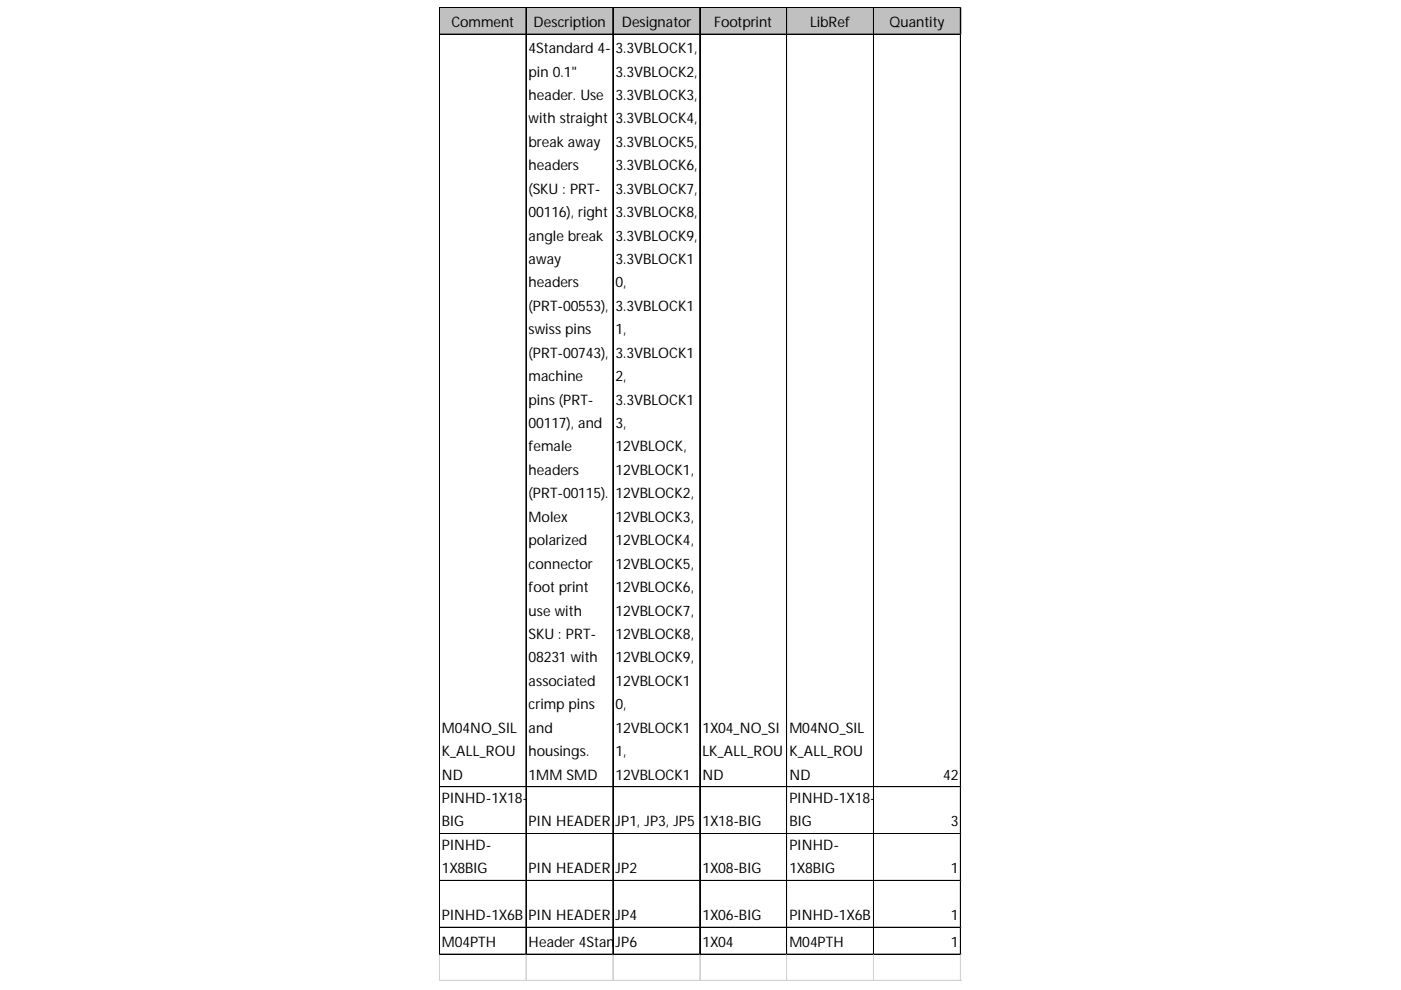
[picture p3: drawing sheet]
<svg xmlns="http://www.w3.org/2000/svg" width="297mm" height="210mm" viewBox="0 0 297 210" stroke-linecap="round" stroke-linejoin="round" font-family="sans-serif">
<defs><g id="words">
<g font-size="3.1">
<text x="95.7" y="5.7">Comment</text>
<text x="113.1" y="5.7">Description</text>
<text x="151.4" y="5.7">Footprint</text>
<text x="171.7" y="5.7">LibRef</text>
<text x="188.6" y="5.7">Quantity</text>
<text x="112.1" y="6.3">Header</text>
<text x="112.1" y="11.3">4Standard 4-</text>
<text x="130.5" y="6.3">3Designator</text>
<text x="130.5" y="11.3">3.3VBLOCK1,</text>
<text x="132.1" y="6.3">.3VBLOCK,</text>
<text x="112.1" y="16.2">pin 0.1&quot;</text>
<text x="130.5" y="16.2">3.3VBLOCK2,</text>
<text x="112.1" y="21.2">header. Use</text>
<text x="130.5" y="21.2">3.3VBLOCK3,</text>
<text x="112.1" y="26.2">with straight</text>
<text x="130.5" y="26.2">3.3VBLOCK4,</text>
<text x="112.1" y="31.1">break away</text>
<text x="130.5" y="31.1">3.3VBLOCK5,</text>
<text x="112.1" y="36.1">headers</text>
<text x="112.1" y="41.1">(SKU : PRT-</text>
<text x="130.5" y="36.1">3.3VBLOCK6,</text>
<text x="130.5" y="41.1">3.3VBLOCK7,</text>
<text x="112.1" y="46">00116), right</text>
<text x="130.5" y="46">3.3VBLOCK8,</text>
<text x="112.1" y="51">angle break</text>
<text x="130.5" y="51">3.3VBLOCK9,</text>
<text x="112.1" y="56">away</text>
<text x="130.5" y="56">3.3VBLOCK1</text>
<text x="112.1" y="60.9">headers</text>
<text x="112.1" y="65.9">(PRT-00553),</text>
<text x="130.5" y="60.9">0,</text>
<text x="130.5" y="65.9">3.3VBLOCK1</text>
<text x="112.1" y="70.9">swiss pins</text>
<text x="130.5" y="70.9">1,</text>
<text x="112.1" y="75.9">(PRT-00743),</text>
<text x="130.5" y="75.9">3.3VBLOCK1</text>
<text x="112.1" y="80.8">machine</text>
<text x="130.5" y="80.8">2,</text>
<text x="112.1" y="85.8">pins (PRT-</text>
<text x="130.5" y="85.8">3.3VBLOCK1</text>
<text x="112.1" y="90.8">00117), and</text>
<text x="112.1" y="95.7">female</text>
<text x="130.5" y="90.8">3,</text>
<text x="130.5" y="95.7">12VBLOCK,</text>
<text x="112.1" y="100.7">headers</text>
<text x="130.5" y="100.7">12VBLOCK1,</text>
<text x="112.1" y="105.7">(PRT-00115).</text>
<text x="130.5" y="105.7">12VBLOCK2,</text>
<text x="112.1" y="110.6">Molex</text>
<text x="130.5" y="110.6">12VBLOCK3,</text>
<text x="112.1" y="115.6">polarized</text>
<text x="130.5" y="115.6">12VBLOCK4,</text>
<text x="112.1" y="120.6">connector</text>
<text x="112.1" y="125.5">foot print</text>
<text x="130.5" y="120.6">12VBLOCK5,</text>
<text x="130.5" y="125.5">12VBLOCK6,</text>
<text x="112.1" y="130.5">use with</text>
<text x="130.5" y="130.5">12VBLOCK7,</text>
<text x="112.1" y="135.5">SKU : PRT-</text>
<text x="130.5" y="135.5">12VBLOCK8,</text>
<text x="112.1" y="140.4">08231 with</text>
<text x="130.5" y="140.4">12VBLOCK9,</text>
<text x="112.1" y="145.4">associated</text>
<text x="130.5" y="145.4">12VBLOCK1</text>
<text x="93.7" y="155.3">M04NO_SIL</text>
<text x="112.1" y="150.4">crimp pins</text>
<text x="112.1" y="155.3">and</text>
<text x="130.5" y="150.4">0,</text>
<text x="130.5" y="155.3">12VBLOCK1</text>
<text x="148.9" y="155.3">1X04_NO_SI</text>
<text x="167.4" y="155.3">M04NO_SIL</text>
<text x="93.7" y="160.3">K_ALL_ROU</text>
<text x="112.1" y="160.3">housings.</text>
<text x="130.5" y="160.3">1,</text>
<text x="148.9" y="160.3">LK_ALL_ROU</text>
<text x="167.4" y="160.3">K_ALL_ROU</text>
<text x="93.7" y="165.3">ND</text>
<text x="112.1" y="165.3">1MM SMD</text>
<text x="130.5" y="165.3">12VBLOCK1</text>
<text x="148.9" y="165.3">ND</text>
<text x="167.4" y="165.3">ND</text>
<text x="200" y="165.3">42</text>
<text x="93.7" y="170.2">PINHD-1X18-</text>
<text x="167.4" y="170.2">PINHD-1X18-</text>
<text x="93.7" y="175.2">BIG</text>
<text x="112.1" y="175.2">PIN HEADER</text>
<text x="130.5" y="175.2">JP1, JP3, JP5</text>
<text x="148.9" y="175.2">1X18-BIG</text>
<text x="167.4" y="175.2">BIG</text>
<text x="201.6" y="175.2">3</text>
<text x="93.7" y="180.2">PINHD-</text>
<text x="93.7" y="185.1">1X8BIG</text>
<text x="112.1" y="185.1">PIN HEADER</text>
<text x="130.5" y="185.1">JP2</text>
<text x="148.9" y="185.1">1X08-BIG</text>
<text x="167.4" y="180.2">PINHD-</text>
<text x="167.4" y="185.1">1X8BIG</text>
<text x="201.6" y="185.1">1</text>
<text x="93.7" y="195.1">PINHD-1X6B</text>
<text x="112.1" y="195.1">PIN HEADER</text>
<text x="130.5" y="195.1">JP4</text>
<text x="148.9" y="195.1">1X06-BIG</text>
<text x="167.4" y="195.1">PINHD-1X6B</text>
<text x="201.6" y="195.1">1</text>
<text x="93.7" y="200.8">M04PTH</text>
<text x="112.1" y="200.8">Header 4Standard 4-pin 0.1</text>
<text x="130.5" y="200.8">JP6</text>
<text x="148.9" y="200.8">1X04</text>
<text x="149.2" y="200.8">&quot; header. Use</text>
<text x="167.4" y="200.8">M04Pstraight</text>
<text x="168.1" y="200.8">with TH</text>
<text x="185.8" y="200.8">break away 1headers (SKU : PRT-00116), right angle break away headers (PRT-00553)</text>
</g>
</g></defs>
<path d="M93.2 1.6h110.6v5.8h-110.6z" fill="#c0c0c0"/>
<g fill="none" stroke="#000" stroke-width=".21">
<path d="M93.1 1.5v200.9M93.2 1.5v200.9M93.2 1.5h110.6M93.2 1.6h110.6M93.2 7.2h110.6M93.2 7.3h110.6M111.5 1.7v200.7M111.6 1.7v200.7M129.9 1.7v200.7M130 1.7v200.7M148.3 1.7v200.7M148.4 1.7v200.7"/>
<path d="M166.8 1.7v200.7M185.2 1.7v200.7M185.3 1.7v200.7M203.6 1.7v200.7M203.7 1.7v200.7M93.2 166.8h110.6M93.2 166.9h110.6M93.2 176.7h110.6M93.2 176.8h110.6M93.2 186.7h110.6M93.2 196.6h110.6M93.2 196.7h110.6"/>
<path d="M93.2 202.3h110.6M93.2 202.4h110.6"/>
</g>
<g fill="none" stroke="#d4d4d4" stroke-width=".21">
<path d="M203.8 1.5h.1M93.1 202.4v5.6M93.2 202.4v5.6M111.5 202.4v5.6M111.6 202.4v5.6M129.9 202.4v5.6M130 202.4v5.6M148.3 202.4v5.6M148.4 202.4v5.6M166.8 202.4v5.6M185.2 202.4v5.6M185.3 202.4v5.6"/>
<path d="M203.6 202.4v5.6M203.7 202.4v5.6"/>
</g>
<path d="M203.8 1.5v.2z" fill="#d4d4d4"/>
<path d="M203.8 7.2h.1" fill="none" stroke="#d4d4d4" stroke-width=".21"/>
<path d="M203.8 7.2v.2z" fill="#d4d4d4"/>
<path d="M203.8 166.8h.1" fill="none" stroke="#d4d4d4" stroke-width=".21"/>
<path d="M203.8 166.8v.1z" fill="#d4d4d4"/>
<path d="M203.8 176.7h.1" fill="none" stroke="#d4d4d4" stroke-width=".21"/>
<path d="M203.8 176.7v.2z" fill="#d4d4d4"/>
<path d="M203.8 186.7h.1" fill="none" stroke="#d4d4d4" stroke-width=".21"/>
<path d="M203.8 186.7v.1z" fill="#d4d4d4"/>
<path d="M203.8 196.6h.1" fill="none" stroke="#d4d4d4" stroke-width=".21"/>
<path d="M203.8 196.6v.1z" fill="#d4d4d4"/>
<path d="M203.8 202.3h.1" fill="none" stroke="#d4d4d4" stroke-width=".21"/>
<path d="M203.8 202.3v.1z" fill="#d4d4d4"/>
<path d="M93.1 207.8h110.7M93.1 207.9h110.7" fill="none" stroke="#d4d4d4" stroke-width=".21"/>
<use href="#words"/>
</svg>
